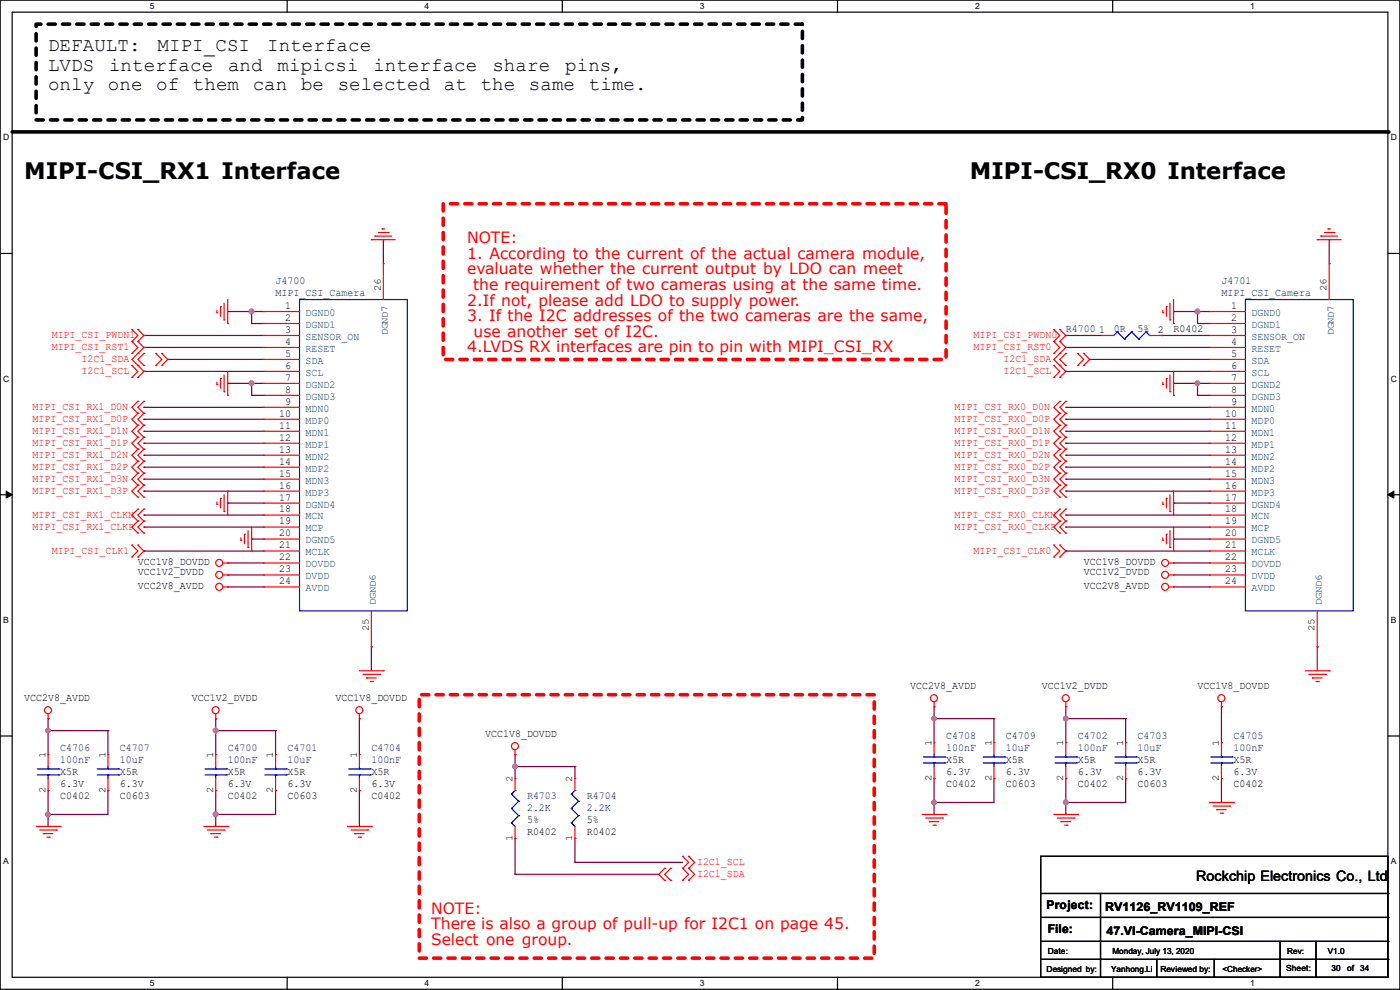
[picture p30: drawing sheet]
<svg xmlns="http://www.w3.org/2000/svg" width="297mm" height="210mm" viewBox="0 0 297 210" stroke-linecap="round" stroke-linejoin="round" font-family="sans-serif">
<defs><g id="words">
<g font-size="4.8">
<text x="5.1" y="37.9">MIPI-CSI_RX1 Interface</text>
<text x="205.8" y="37.9">MIPI-CSI_RX0 Interface</text>
</g>
<g font-size="4.1">
<text x="10.2" y="10.9">DEFAULT:</text>
<text x="33.4" y="10.9">MIPI_CSI</text>
<text x="56.7" y="10.9">Interface</text>
<text x="10.2" y="15">LVDS</text>
<text x="23.2" y="15">interface</text>
<text x="48.4" y="15">and</text>
<text x="58.9" y="15">mipicsi</text>
<text x="79.2" y="15">interface</text>
<text x="104.5" y="15">share</text>
<text x="119.9" y="15">pins,</text>
<text x="10.2" y="19">only</text>
<text x="22.9" y="19">one</text>
<text x="33.1" y="19">of</text>
<text x="40.9" y="19">them</text>
<text x="53.6" y="19">can</text>
<text x="63.9" y="19">be</text>
<text x="71.7" y="19">selected</text>
<text x="94.2" y="19">at</text>
<text x="102" y="19">the</text>
<text x="112.2" y="19">same</text>
<text x="124.9" y="19">time.</text>
</g>
<g font-size="3.3" fill="#f00">
<text x="99.1" y="51.6">NOTE:</text>
<text x="99.1" y="54.9">1. According to the current of the actual camera module,</text>
<text x="99.1" y="58.2">evaluate whether the current output by LDO can meet</text>
<text x="99.1" y="64.8">2.If not, please add LDO to supply power.</text>
<text x="100.4" y="61.5">the requirement of two cameras using at the same time.</text>
<text x="99.1" y="68.1">3. If the I2C addresses of the two cameras are the same,</text>
<text x="100.5" y="71.4">use another set of I2C.</text>
<text x="99.1" y="74.7">4.LVDS RX interfaces are pin to pin with MIPI_CSI_RX</text>
<text x="91.5" y="193.8">NOTE:</text>
<text x="91.5" y="197.1">There is also a group of pull-up for I2C1 on page 45.</text>
<text x="91.5" y="200.4">Select one group.</text>
</g>
<text font-size="3" x="253.8" y="186.9">Rockchip Electronics Co., Ltd</text>
<g font-size="2.5">
<text x="222" y="192.9">Project:</text>
<text x="222.3" y="198">File:</text>
<text x="234.5" y="193.2">RV1126_RV1109_REF</text>
<text x="234.7" y="198.2">47.VI-Camera_MIPI-CSI</text>
</g>
<g font-size="2.3" fill="#000080">
<text x="58.5" y="60.3">J4700</text>
<text x="58.5" y="62.9">MIPI_CSI_Camera</text>
<text x="259.1" y="60.3">J4701</text>
<text x="259.1" y="62.9">MIPI_CSI_Camera</text>
<text x="226.1" y="70.5">R4700</text>
<text x="236.3" y="70.5">0R</text>
<text x="12.7" y="159.4">C4706</text>
<text x="12.7" y="161.9">100nF</text>
<text x="25.4" y="159.4">C4707</text>
<text x="25.4" y="161.9">10uF</text>
<text x="48.3" y="159.4">C4700</text>
<text x="48.3" y="161.9">100nF</text>
<text x="61" y="159.4">C4701</text>
<text x="61" y="161.9">10uF</text>
<text x="78.8" y="159.4">C4704</text>
<text x="78.8" y="161.9">100nF</text>
<text x="200.7" y="156.8">C4708</text>
<text x="200.7" y="159.4">100nF</text>
<text x="213.4" y="156.8">C4709</text>
<text x="213.4" y="159.4">10uF</text>
<text x="228.6" y="156.8">C4702</text>
<text x="228.6" y="159.4">100nF</text>
<text x="241.3" y="156.8">C4703</text>
<text x="241.3" y="159.4">10uF</text>
<text x="261.7" y="156.8">C4705</text>
<text x="261.7" y="159.4">100nF</text>
<text x="111.8" y="169.5">R4703</text>
<text x="111.8" y="172.1">2.2K</text>
<text x="124.5" y="169.5">R4704</text>
<text x="124.5" y="172.1">2.2K</text>
</g>
<g font-size="2.3">
<text x="60.5" y="65.5">1</text>
<text x="261.2" y="65.5">1</text>
<text x="60.5" y="68.1">2</text>
<text x="60.5" y="70.6">3</text>
<text x="233.2" y="70.6">1</text>
<text x="241.3" y="70.5">5%</text>
<text x="245.7" y="70.6">2</text>
<text x="249" y="70.5">R0402</text>
<text x="261.2" y="68.1">2</text>
<text x="261.2" y="70.6">3</text>
<text x="60.5" y="73.2">4</text>
<text x="60.5" y="75.7">5</text>
<text x="261.2" y="73.2">4</text>
<text x="261.2" y="75.7">5</text>
<text x="60.5" y="78.2">6</text>
<text x="60.5" y="80.8">7</text>
<text x="60.5" y="83.3">8</text>
<text x="261.2" y="78.2">6</text>
<text x="261.2" y="80.8">7</text>
<text x="261.2" y="83.3">8</text>
<text x="59.2" y="88.4">10</text>
<text x="60.5" y="85.9">9</text>
<text x="259.9" y="88.4">10</text>
<text x="261.2" y="85.9">9</text>
<text x="59.2" y="90.9">11</text>
<text x="59.2" y="93.5">12</text>
<text x="259.9" y="90.9">11</text>
<text x="259.9" y="93.5">12</text>
<text x="59.2" y="96">13</text>
<text x="59.2" y="98.6">14</text>
<text x="59.2" y="101.1">15</text>
<text x="259.9" y="96">13</text>
<text x="259.9" y="98.6">14</text>
<text x="259.9" y="101.1">15</text>
<text x="59.2" y="103.6">16</text>
<text x="59.2" y="106.2">17</text>
<text x="259.9" y="103.6">16</text>
<text x="259.9" y="106.2">17</text>
<text x="59.2" y="108.7">18</text>
<text x="59.2" y="113.8">20</text>
<text x="59.2" y="111.3">19</text>
<text x="259.9" y="108.7">18</text>
<text x="259.9" y="113.8">20</text>
<text x="259.9" y="111.3">19</text>
<text x="29.3" y="119.8">VCC1V8_DOVDD</text>
<text x="59.2" y="116.3">21</text>
<text x="59.2" y="118.9">22</text>
<text x="229.9" y="119.8">VCC1V8_DOVDD</text>
<text x="259.9" y="116.3">21</text>
<text x="259.9" y="118.9">22</text>
<text x="29.3" y="122">VCC1V2_DVDD</text>
<text x="29.3" y="124.8">VCC2V8_AVDD</text>
<text x="59.2" y="121.4">23</text>
<text x="59.2" y="124">24</text>
<text x="229.9" y="122">VCC1V2_DVDD</text>
<text x="229.9" y="124.8">VCC2V8_AVDD</text>
<text x="259.9" y="121.4">23</text>
<text x="259.9" y="124">24</text>
<text x="5.1" y="148.7">VCC2V8_AVDD</text>
<text x="40.7" y="148.7">VCC1V2_DVDD</text>
<text x="71.2" y="148.7">VCC1V8_DOVDD</text>
<text x="193.1" y="146.2">VCC2V8_AVDD</text>
<text x="221" y="146.2">VCC1V2_DVDD</text>
<text x="254" y="146.2">VCC1V8_DOVDD</text>
<text x="102.9" y="156.3">VCC1V8_DOVDD</text>
<text x="200.7" y="161.9">X5R</text>
<text x="213.4" y="161.9">X5R</text>
<text x="228.6" y="161.9">X5R</text>
<text x="241.3" y="161.9">X5R</text>
<text x="261.7" y="161.9">X5R</text>
<text x="12.7" y="164.5">X5R</text>
<text x="12.7" y="167">6.3V</text>
<text x="25.4" y="164.5">X5R</text>
<text x="25.4" y="167">6.3V</text>
<text x="48.3" y="164.5">X5R</text>
<text x="48.3" y="167">6.3V</text>
<text x="61" y="164.5">X5R</text>
<text x="61" y="167">6.3V</text>
<text x="78.8" y="164.5">X5R</text>
<text x="78.8" y="167">6.3V</text>
<text x="200.7" y="167">C0402</text>
<text x="200.7" y="164.5">6.3V</text>
<text x="213.4" y="167">C0603</text>
<text x="213.4" y="164.5">6.3V</text>
<text x="228.6" y="167">C0402</text>
<text x="228.6" y="164.5">6.3V</text>
<text x="241.3" y="167">C0603</text>
<text x="241.3" y="164.5">6.3V</text>
<text x="261.7" y="167">C0402</text>
<text x="261.7" y="164.5">6.3V</text>
<text x="12.7" y="169.5">C0402</text>
<text x="25.4" y="169.5">C0603</text>
<text x="48.3" y="169.5">C0402</text>
<text x="61" y="169.5">C0603</text>
<text x="78.8" y="169.5">C0402</text>
<text x="111.8" y="177.2">R0402</text>
<text x="111.8" y="174.6">5%</text>
<text x="124.5" y="177.2">R0402</text>
<text x="124.5" y="174.6">5%</text>
</g>
<g font-size="2.3" fill="#f00">
<text x="11" y="71.8">MIPI_CSI_PWDN1</text>
<text x="206.5" y="71.8">MIPI_CSI_PWDN0</text>
<text x="11" y="74.3">MIPI_CSI_RST1</text>
<text x="17.3" y="76.8">I2C1_SDA</text>
<text x="206.5" y="74.3">MIPI_CSI_RST0</text>
<text x="212.9" y="76.8">I2C1_SDA</text>
<text x="17.3" y="79.4">I2C1_SCL</text>
<text x="212.9" y="79.4">I2C1_SCL</text>
<text x="6.9" y="87">MIPI_CSI_RX1_D0N</text>
<text x="6.9" y="89.5">MIPI_CSI_RX1_D0P</text>
<text x="202.5" y="87">MIPI_CSI_RX0_D0N</text>
<text x="202.5" y="89.5">MIPI_CSI_RX0_D0P</text>
<text x="6.9" y="92.1">MIPI_CSI_RX1_D1N</text>
<text x="6.9" y="94.6">MIPI_CSI_RX1_D1P</text>
<text x="202.5" y="92.1">MIPI_CSI_RX0_D1N</text>
<text x="202.5" y="94.6">MIPI_CSI_RX0_D1P</text>
<text x="6.9" y="97.2">MIPI_CSI_RX1_D2N</text>
<text x="6.9" y="99.7">MIPI_CSI_RX1_D2P</text>
<text x="202.5" y="97.2">MIPI_CSI_RX0_D2N</text>
<text x="202.5" y="99.7">MIPI_CSI_RX0_D2P</text>
<text x="6.9" y="104.8">MIPI_CSI_RX1_D3P</text>
<text x="6.9" y="102.2">MIPI_CSI_RX1_D3N</text>
<text x="202.5" y="104.8">MIPI_CSI_RX0_D3P</text>
<text x="202.5" y="102.2">MIPI_CSI_RX0_D3N</text>
<text x="6.9" y="112.4">MIPI_CSI_RX1_CLKP</text>
<text x="6.9" y="109.9">MIPI_CSI_RX1_CLKN</text>
<text x="202.5" y="112.4">MIPI_CSI_RX0_CLKP</text>
<text x="202.5" y="109.9">MIPI_CSI_RX0_CLKN</text>
<text x="11" y="117.5">MIPI_CSI_CLK1</text>
<text x="206.5" y="117.5">MIPI_CSI_CLK0</text>
<text x="147.9" y="183.5">I2C1_SCL</text>
<text x="147.9" y="186.1">I2C1_SDA</text>
</g>
<g font-size="2.3" fill="#004080">
<text x="64.8" y="67">DGND0</text>
<text x="64.8" y="69.6">DGND1</text>
<text x="265.5" y="67">DGND0</text>
<text x="265.5" y="69.6">DGND1</text>
<text x="64.8" y="72.1">SENSOR_ON</text>
<text x="64.8" y="74.6">RESET</text>
<text x="64.8" y="77.2">SDA</text>
<text x="265.5" y="72.1">SENSOR_ON</text>
<text x="265.5" y="74.6">RESET</text>
<text x="265.5" y="77.2">SDA</text>
<text x="64.8" y="79.7">SCL</text>
<text x="64.8" y="82.3">DGND2</text>
<text x="265.5" y="79.7">SCL</text>
<text x="265.5" y="82.3">DGND2</text>
<text x="64.8" y="84.8">DGND3</text>
<text x="64.8" y="87.3">MDN0</text>
<text x="64.8" y="89.9">MDP0</text>
<text x="265.5" y="84.8">DGND3</text>
<text x="265.5" y="87.3">MDN0</text>
<text x="265.5" y="89.9">MDP0</text>
<text x="64.8" y="92.4">MDN1</text>
<text x="64.8" y="95">MDP1</text>
<text x="265.5" y="92.4">MDN1</text>
<text x="265.5" y="95">MDP1</text>
<text x="64.8" y="97.5">MDN2</text>
<text x="64.8" y="100">MDP2</text>
<text x="265.5" y="97.5">MDN2</text>
<text x="265.5" y="100">MDP2</text>
<text x="64.8" y="102.6">MDN3</text>
<text x="64.8" y="105.1">MDP3</text>
<text x="64.8" y="107.7">DGND4</text>
<text x="265.5" y="102.6">MDN3</text>
<text x="265.5" y="105.1">MDP3</text>
<text x="265.5" y="107.7">DGND4</text>
<text x="64.8" y="110.2">MCN</text>
<text x="64.8" y="112.7">MCP</text>
<text x="265.5" y="110.2">MCN</text>
<text x="265.5" y="112.7">MCP</text>
<text x="64.8" y="115.3">DGND5</text>
<text x="64.8" y="117.8">MCLK</text>
<text x="265.5" y="115.3">DGND5</text>
<text x="265.5" y="117.8">MCLK</text>
<text x="64.8" y="120.4">DOVDD</text>
<text x="64.8" y="122.9">DVDD</text>
<text x="64.8" y="125.4">AVDD</text>
<text x="265.5" y="120.4">DOVDD</text>
<text x="265.5" y="122.9">DVDD</text>
<text x="265.5" y="125.4">AVDD</text>
</g>
<g font-size="2.1">
<text x="80.8" y="61.8" transform="rotate(-90 80.8 61.8)">26</text>
<text x="281.4" y="61.8" transform="rotate(-90 281.4 61.8)">26</text>
<text x="78.2" y="133.9" transform="rotate(-90 78.2 133.9)">25</text>
<text x="278.9" y="133.9" transform="rotate(-90 278.9 133.9)">25</text>
<text x="9.7" y="160.8" transform="rotate(-90 9.7 160.8)">1</text>
<text x="22.4" y="160.8" transform="rotate(-90 22.4 160.8)">1</text>
<text x="45.2" y="160.8" transform="rotate(-90 45.2 160.8)">1</text>
<text x="57.9" y="160.8" transform="rotate(-90 57.9 160.8)">1</text>
<text x="75.7" y="160.8" transform="rotate(-90 75.7 160.8)">1</text>
<text x="197.6" y="158.3" transform="rotate(-90 197.6 158.3)">1</text>
<text x="210.3" y="158.3" transform="rotate(-90 210.3 158.3)">1</text>
<text x="225.6" y="158.3" transform="rotate(-90 225.6 158.3)">1</text>
<text x="238.3" y="158.3" transform="rotate(-90 238.3 158.3)">1</text>
<text x="258.6" y="158.3" transform="rotate(-90 258.6 158.3)">1</text>
<text x="108.7" y="165.9" transform="rotate(-90 108.7 165.9)">2</text>
<text x="121.4" y="165.9" transform="rotate(-90 121.4 165.9)">2</text>
<text x="197.6" y="165.6" transform="rotate(-90 197.6 165.6)">2</text>
<text x="210.3" y="165.6" transform="rotate(-90 210.3 165.6)">2</text>
<text x="225.6" y="165.6" transform="rotate(-90 225.6 165.6)">2</text>
<text x="238.3" y="165.6" transform="rotate(-90 238.3 165.6)">2</text>
<text x="258.6" y="165.6" transform="rotate(-90 258.6 165.6)">2</text>
<text x="9.7" y="168.2" transform="rotate(-90 9.7 168.2)">2</text>
<text x="22.4" y="168.2" transform="rotate(-90 22.4 168.2)">2</text>
<text x="45.2" y="168.2" transform="rotate(-90 45.2 168.2)">2</text>
<text x="57.9" y="168.2" transform="rotate(-90 57.9 168.2)">2</text>
<text x="75.7" y="168.2" transform="rotate(-90 75.7 168.2)">2</text>
<text x="108.7" y="178.4" transform="rotate(-90 108.7 178.4)">1</text>
<text x="121.4" y="178.4" transform="rotate(-90 121.4 178.4)">1</text>
</g>
<g font-size="2.1" fill="#004080">
<text x="82.3" y="71.2" transform="rotate(-90 82.3 71.2)">DGND7</text>
<text x="283" y="71.2" transform="rotate(-90 283 71.2)">DGND7</text>
<text x="79.8" y="128.3" transform="rotate(-90 79.8 128.3)">DGND6</text>
<text x="280.4" y="128.3" transform="rotate(-90 280.4 128.3)">DGND6</text>
</g>
<g font-size="1.8">
<text x="31.8" y="1.9">5</text>
<text x="90.1" y="1.9">4</text>
<text x="148.5" y="1.9">3</text>
<text x="206.8" y="1.9">2</text>
<text x="265.2" y="1.9">1</text>
<text x=".7" y="29.8">D</text>
<text x="295.1" y="29.8">D</text>
<text x=".7" y="80.9">C</text>
<text x="295.1" y="80.9">C</text>
<text x=".7" y="132.1">B</text>
<text x="295.1" y="132.1">B</text>
<text x=".7" y="183.3">A</text>
<text x="295.1" y="183.3">A</text>
<text x="222.3" y="202.3">Date:</text>
<text x="236" y="202.3">Monday, July 13, 2020</text>
<text x="281.7" y="202.3">V1.0</text>
<text x="31.8" y="209.2">5</text>
<text x="90.1" y="209.2">4</text>
<text x="148.5" y="209.2">3</text>
<text x="206.8" y="209.2">2</text>
<text x="222" y="206.1">Designed by:</text>
<text x="235.7" y="206.1">Yanhong.Li</text>
<text x="246.2" y="206.1">Reviewed by:</text>
<text x="259.4" y="206.1">&lt;Checker&gt;</text>
<text x="265.2" y="209.2">1</text>
<text x="272.8" y="205.9">Sheet:</text>
<text x="282.5" y="205.9">30</text>
<text x="285.8" y="205.9">of 34</text>
</g>
<text font-size="1.7" x="273.1" y="202.3">Rev:</text>
</g></defs>
<path d="M0 0h297v209.8h-297zM2.6 2.6h291.8v204.7h-291.8z" fill="none" stroke="#000" stroke-width=".25"/>
<g fill="#fff">
<path d="M31.7 .3h1v2h-1z"/>
<path d="M31.7 207.6h1v1.9h-1z"/>
</g>
<path d="M60.9 0v2.6M60.9 207.3v2.5" fill="none" stroke="#000" stroke-width=".25"/>
<g fill="#fff">
<path d="M90.1 .3h1v2h-1z"/>
<path d="M90.1 207.6h1v1.9h-1z"/>
</g>
<path d="M119.3 0v2.6M119.3 207.3v2.5" fill="none" stroke="#000" stroke-width=".25"/>
<g fill="#fff">
<path d="M148.5 .3h.9v2h-.9z"/>
<path d="M148.5 207.6h.9v1.9h-.9z"/>
</g>
<path d="M177.7 0v2.6M177.7 207.3v2.5" fill="none" stroke="#000" stroke-width=".25"/>
<g fill="#fff">
<path d="M206.8 .3h1v2h-1z"/>
<path d="M206.8 207.6h1v1.9h-1z"/>
</g>
<path d="M236.1 0v2.6M236.1 207.3v2.5" fill="none" stroke="#000" stroke-width=".25"/>
<g fill="#fff">
<path d="M265.2 .3h1v2h-1z"/>
<path d="M265.2 207.6h1v1.9h-1z"/>
<path d="M.7 28.2h1.2v1.9h-1.2z"/>
<path d="M295.1 28.2h1.2v1.9h-1.2z"/>
<path d="M.7 79.3h1.2v2h-1.2z"/>
<path d="M295.1 79.3h1.2v2h-1.2z"/>
</g>
<path d="M0 53.8h2.6M294.4 53.8h2.6" fill="none" stroke="#000" stroke-width=".25"/>
<g fill="#fff">
<path d="M.7 130.5h1.2v2h-1.2z"/>
<path d="M295.1 130.5h1.1v2h-1.1z"/>
</g>
<path d="M0 104.9h2.6M294.4 104.9h2.6" fill="none" stroke="#000" stroke-width=".25"/>
<path d="M1.3 104.2l1.3 .7-1.3 .8zM294.4 104.9l1.3-.7v1.5z" fill="#000" stroke="#000" stroke-width=".21"/>
<g fill="#fff">
<path d="M.7 181.7h1.2v2h-1.2z"/>
<path d="M295.1 181.7h1.1v2h-1.1z"/>
</g>
<g fill="none" stroke="#000" stroke-width=".25">
<path d="M0 156.1h2.6M294.4 156.1h2.6M220.8 181.7h73.6v25.6h-73.6zM220.8 189.5h73.6M220.8 194.6h73.6M220.8 199.7h73.6M233.5 189.5v17.8M271.6 199.7v7.6M279.2 199.7v7.6M294.4 189.5h.1M294.4 194.6h.1M294.4 199.7h.1"/>
<path d="M220.8 203.5h73.6M233.5 207.3h.1M245.4 207.3h.1M245.4 203.5v3.8M257.6 207.3h.1M257.6 203.5v3.8M271.6 207.3h.1M279.2 207.3h.1M294.4 203.5h.1"/>
</g>
<path d="M94 43.2h106.7v33h-106.7zM88.9 147.4h96.6v55.8h-96.6z" fill="none" stroke="#f00" stroke-width=".76" stroke-dasharray="1.5 1.5"/>
<path d="M7.7 5.1h162.5v20.3h-162.5z" fill="none" stroke="#000" stroke-width=".76" stroke-dasharray="1.5 1.5"/>
<path d="M2.6 28h291.8" fill="none" stroke="#000" stroke-width=".76"/>
<circle cx="294.4" cy="28" r=".38" fill="#000"/>
<g fill="none" stroke="#800040" stroke-width=".25">
<path d="M81.3 50.8h.1M81.3 50.8v5.1M282 50.8h.1M282 50.8v5.1M30.5 78.8h.1M30.5 73.7h.1M30.5 71.2h.1M30.5 78.8h25.4M30.5 73.7h25.4M30.5 71.2h25.4M35.6 76.2h.1M35.6 76.2h20.3"/>
<path d="M48.3 66.1h.1M48.3 66.1h7.6M53.4 66.1h.1M53.4 68.6h.1M53.4 66.1v2.5M53.4 68.6h2.5M226.1 78.8h.1M226.1 73.7h.1M226.1 71.2h.1M226.1 78.8h30.5M226.1 73.7h30.5M226.1 71.2h7.6"/>
<path d="M231.2 76.2h.1M231.2 76.2h25.4M246.4 71.2h.1M246.4 71.2h10.2M249 66.1h.1M249 66.1h7.6M254 66.1h.1M254 68.6h.1M254 68.6h2.6M254 66.1v2.5M30.5 86.4h.1M30.5 88.9h.1"/>
<path d="M30.5 91.5h.1M30.5 94h.1M30.5 99.1h.1M30.5 96.6h.1M30.5 86.4h25.4M30.5 88.9h25.4M30.5 91.5h25.4M30.5 94h25.4M30.5 99.1h25.4M30.5 96.6h25.4M48.3 81.3h.1M48.3 81.3h7.6"/>
<path d="M53.4 83.9h.1M53.4 81.3h.1M53.4 81.3v2.6M53.4 83.9h2.5M226.1 86.4h.1M226.1 88.9h.1M226.1 91.5h.1M226.1 94h.1M226.1 99.1h.1M226.1 96.6h.1M226.1 86.4h30.5M226.1 88.9h30.5"/>
<path d="M226.1 91.5h30.5M226.1 94h30.5M226.1 99.1h30.5M226.1 96.6h30.5M249 81.3h.1M249 81.3h7.6M254 83.9h.1M254 81.3h.1M254 83.9h2.6M254 81.3v2.6M30.5 101.6h.1M30.5 104.2h.1"/>
<path d="M30.5 109.3h.1M30.5 111.8h.1M30.5 116.9h.1M30.5 101.6h25.4M30.5 104.2h25.4M30.5 109.3h25.4M30.5 111.8h25.4M30.5 116.9h25.4M48.3 106.7h.1M48.3 119.4h.1M48.3 106.7h7.6M48.3 119.4h7.6"/>
<path d="M53.4 114.3h.1M53.4 114.3h2.5M226.1 101.6h.1M226.1 104.2h.1M226.1 109.3h.1M226.1 111.8h.1M226.1 116.9h.1M226.1 101.6h30.5M226.1 104.2h30.5M226.1 109.3h30.5M226.1 111.8h30.5M226.1 116.9h30.5"/>
<path d="M249 114.3h.1M249 106.7h.1M249 119.4h.1M249 114.3h7.6M249 106.7h7.6M249 119.4h7.6M48.3 122h.1M48.3 124.5h.1M48.3 122h7.6M48.3 124.5h7.6M78.8 137.2h.1M78.8 137.2v5.1"/>
<path d="M249 122h.1M249 124.5h.1M249 122h7.6M249 124.5h7.6M279.4 137.2h.1M279.4 137.2v5.1M10.2 155h.1M10.2 152.4h.1M10.2 155h12.7M10.2 152.4v7.7M22.9 155h.1M22.9 155v5.1"/>
<path d="M45.8 155h.1M45.8 152.4h.1M45.8 155h12.7M45.8 152.4v7.7M58.5 155h.1M58.5 155v5.1M76.2 152.4h.1M76.2 152.4v7.7M198.2 152.4h.1M198.2 152.4h12.7M198.2 149.9v7.6M210.9 152.4h.1"/>
<path d="M210.9 152.4v5.1M226.1 152.4h.1M226.1 152.4h12.7M226.1 149.9v7.6M238.8 152.4h.1M238.8 152.4v5.1M259.1 149.9h.1M259.1 149.9v7.6M10.2 167.7h.1M10.2 172.8h.1M10.2 167.7v7.6M22.9 167.7h.1"/>
<path d="M22.9 167.7v5.1h-12.7M45.8 167.7h.1M45.8 172.8h.1M45.8 167.7v7.6M58.5 167.7h.1M58.5 167.7v5.1h-12.7M76.2 167.7h.1M76.2 167.7v7.6M109.3 160.1h.1M109.3 162.6h.1M109.3 177.8h.1M109.3 160.1v5"/>
<path d="M109.3 177.8v7.7M109.3 162.6h12.7M122 162.6h.1M122 177.8h.1M122 162.6v2.5M122 177.8v5.1M198.2 165.1h.1M198.2 170.2h.1M198.2 172.8h.1M198.2 165.1v7.7M210.9 165.1h.1M210.9 165.1v5.1h-12.7"/>
<path d="M226.1 165.1h.1M226.1 170.2h.1M226.1 172.8h.1M226.1 165.1v7.7M238.8 165.1h.1M238.8 165.1v5.1h-12.7M259.1 165.1h.1M259.1 165.1v5.1M109.3 185.5h.1M109.3 185.5h30.4M122 182.9h.1M122 182.9h22.8"/>
</g>
<g fill="#f0f" stroke="#f0f" stroke-width=".25">
<circle cx="198.1" cy="152.4" r=".49"/>
<circle cx="45.7" cy="172.7" r=".49"/>
<circle cx="10.2" cy="172.7" r=".49"/>
<circle cx="226.1" cy="152.4" r=".49"/>
<circle cx="226.1" cy="170.2" r=".49"/>
<circle cx="198.1" cy="170.2" r=".49"/>
<circle cx="45.7" cy="155" r=".49"/>
<circle cx="10.2" cy="155" r=".49"/>
<circle cx="53.4" cy="66.1" r=".49"/>
<circle cx="53.4" cy="81.3" r=".49"/>
<circle cx="254" cy="66.1" r=".49"/>
<circle cx="254" cy="81.3" r=".49"/>
<circle cx="109.2" cy="162.6" r=".49"/>
</g>
<g fill="none" stroke="#f00" stroke-width=".25">
<path d="M78.8 50.8h.1M78.8 50.8h5.1M79.5 50.1h.1M79.5 50.1h3.6M80.3 49.3h2M81.1 48.6h.1M81.1 48.6h.5M81.3 55.9h.1M81.3 55.9v7.6M82.3 49.3h.1M279.4 50.8h.1M279.4 50.8h5.1"/>
<path d="M280.2 50.1h.1M280.2 50.1h3.6M281 49.3h2M281.7 48.6h.1M281.7 48.6h.5M282 55.9h.1M282 55.9v7.6M283 49.3h.1M28 77.5h.1M28 72.4h.1M28 69.9h.1M28 75h.1"/>
<path d="M28 69.9l1.3 1.3-1.3 1.2M28 77.5l1.3 1.3-1.3 1.3M28 72.4l1.3 1.3-1.3 1.3M29.3 77.5h.1M29.3 75h.1M29.3 69.9h.1M29.3 72.4h.1M29.3 69.9l1.2 1.3-1.2 1.2M29.3 72.4l1.2 1.3-2.5 2.5 2.5 2.6-1.2 1.3M30.5 77.5h.1M30.5 75h.1M30.5 75l-1.2 1.2 1.2 1.3"/>
<path d="M33.1 77.5h.1M33.1 75h.1M33.1 75l1.2 1.2-1.2 1.3M34.3 75h.1M34.3 77.5h.1M34.3 75l1.3 1.2-1.3 1.3M46 66.3h.1M46 65.8v.5M46.8 65.1h.1M46.8 65.1v2M47.5 67.9h.1M47.5 64.3v3.6"/>
<path d="M47.5 79.5v3.6M48.3 68.6h.1M48.3 63.5v5.1M48.3 78.8v5.1M55.9 66.1h.1M55.9 68.6h.1M55.9 71.2h.1M55.9 73.7h.1M55.9 76.2h.1M55.9 78.8h.1M55.9 66.1h7.6M55.9 68.6h7.6"/>
<path d="M55.9 71.2h7.6M55.9 73.7h7.6M55.9 76.2h7.6M55.9 78.8h7.6M223.6 77.5h.1M223.6 72.4h.1M223.6 69.9h.1M223.6 75h.1M223.6 69.9l1.2 1.3-1.2 1.2M223.6 77.5l1.2 1.3-1.2 1.3M223.6 72.4l1.2 1.3-1.2 1.3M224.8 77.5h.1"/>
<path d="M224.8 75h.1M224.8 69.9h.1M224.8 72.4h.1M224.8 69.9l1.3 1.3-1.3 1.2M224.8 72.4l1.3 1.3-2.5 2.5 2.5 2.6-1.3 1.3M226.1 77.5h.1M226.1 75h.1M226.1 75l-1.3 1.2 1.3 1.3M228.6 77.5h.1M228.6 75h.1M228.6 75l1.3 1.2-1.3 1.3M229.9 75h.1"/>
<path d="M229.9 77.5h.1M229.9 75l1.3 1.2-1.3 1.3M233.7 71.2h.1M233.7 71.2h2.6M243.9 71.2h2.5M246.4 71.2h.1M246.7 66.3h.1M246.7 65.8v.5M247.4 65.1h.1M247.4 65.1v2M248.2 67.9h.1M248.2 64.3v3.6"/>
<path d="M248.2 79.5v3.6M249 68.6h.1M249 63.5v5.1M249 78.8v5.1M256.6 66.1h.1M256.6 68.6h.1M256.6 71.2h.1M256.6 73.7h.1M256.6 76.2h.1M256.6 78.8h.1M256.6 66.1h7.6M256.6 68.6h7.6"/>
<path d="M256.6 71.2h7.6M256.6 73.7h7.6M256.6 76.2h7.6M256.6 78.8h7.6M28 80.1h.1M29.3 97.8h.1M29.3 95.3h.1M29.3 92.8h.1M29.3 90.2h.1M29.3 87.7h.1M29.3 85.1h.1M29.3 80.1h.1"/>
<path d="M29.3 95.3l-1.3 1.3 1.3 1.2M29.3 97.8l-1.3 1.3 1.3 1.3M29.3 90.2l-1.3 1.3 1.3 1.3M29.3 92.8l-1.3 1.2 1.3 1.3M29.3 85.1l-1.3 1.3 1.3 1.3M29.3 87.7l-1.3 1.2 1.3 1.3M30.5 97.8h.1M30.5 95.3h.1M30.5 92.8h.1M30.5 90.2h.1M30.5 87.7h.1M30.5 85.1h.1"/>
<path d="M30.5 95.3l-1.2 1.3 1.2 1.2M30.5 97.8l-1.2 1.3 1.2 1.3M30.5 90.2l-1.2 1.3 1.2 1.3M30.5 92.8l-1.2 1.2 1.2 1.3M30.5 85.1l-1.2 1.3 1.2 1.3M30.5 87.7l-1.2 1.2 1.2 1.3M46 81.6h.1M46 81.1v.5M46.8 80.3h.1M46.8 80.3v2M47.5 83.1h.1M48.3 83.9h.1"/>
<path d="M55.9 81.3h.1M55.9 83.9h.1M55.9 86.4h.1M55.9 88.9h.1M55.9 91.5h.1M55.9 94h.1M55.9 96.6h.1M55.9 99.1h.1M55.9 81.3h7.6M55.9 83.9h7.6M55.9 86.4h7.6M55.9 88.9h7.6"/>
<path d="M55.9 91.5h7.6M55.9 94h7.6M55.9 96.6h7.6M55.9 99.1h7.6M223.6 80.1h.1M224.8 97.8h.1M224.8 95.3h.1M224.8 92.8h.1M224.8 90.2h.1M224.8 87.7h.1M224.8 85.1h.1M224.8 80.1h.1"/>
<path d="M224.8 95.3l-1.2 1.3 1.2 1.2M224.8 97.8l-1.2 1.3 1.2 1.3M224.8 90.2l-1.2 1.3 1.2 1.3M224.8 92.8l-1.2 1.2 1.2 1.3M224.8 85.1l-1.2 1.3 1.2 1.3M224.8 87.7l-1.2 1.2 1.2 1.3M226.1 97.8h.1M226.1 95.3h.1M226.1 92.8h.1M226.1 90.2h.1M226.1 87.7h.1M226.1 85.1h.1"/>
<path d="M226.1 95.3l-1.3 1.3 1.3 1.2M226.1 97.8l-1.3 1.3 1.3 1.3M226.1 90.2l-1.3 1.3 1.3 1.3M226.1 92.8l-1.3 1.2 1.3 1.3M226.1 85.1l-1.3 1.3 1.3 1.3M226.1 87.7l-1.3 1.2 1.3 1.3M246.7 81.6h.1M246.7 81.1v.5M247.4 80.3h.1M247.4 80.3v2M248.2 83.1h.1M249 83.9h.1"/>
<path d="M256.6 81.3h.1M256.6 83.9h.1M256.6 86.4h.1M256.6 88.9h.1M256.6 91.5h.1M256.6 94h.1M256.6 96.6h.1M256.6 99.1h.1M256.6 81.3h7.6M256.6 83.9h7.6M256.6 86.4h7.6M256.6 88.9h7.6"/>
<path d="M256.6 91.5h7.6M256.6 94h7.6M256.6 96.6h7.6M256.6 99.1h7.6M28 118.2h.1M28 115.6h.1M28 115.6l1.3 1.3-1.3 1.3M29.3 113.1h.1M29.3 110.5h.1M29.3 115.6h.1M29.3 118.2h.1M29.3 108h.1"/>
<path d="M29.3 105.5h.1M29.3 102.9h.1M29.3 100.4h.1M29.3 110.5l-1.3 1.3 1.3 1.3M29.3 115.6l1.2 1.3-1.2 1.3M29.3 108l-1.3 1.3 1.3 1.2M29.3 102.9l-1.3 1.3 1.3 1.3M29.3 100.4l-1.3 1.2 1.3 1.3M30.5 113.1h.1M30.5 110.5h.1M30.5 108h.1M30.5 105.5h.1"/>
<path d="M30.5 102.9h.1M30.5 100.4h.1M30.5 110.5l-1.2 1.3 1.2 1.3M30.5 108l-1.2 1.3 1.2 1.2M30.5 102.9l-1.2 1.3 1.2 1.3M30.5 100.4l-1.2 1.2 1.2 1.3M46 107h.1M46 106.5v.5M46.8 105.7h.1M46.8 105.7v2M47.3 119.4h1M47.5 108.5h.1"/>
<path d="M47.5 104.9v3.6M48.3 119.4h.1M48.3 109.3h.1M48.3 104.2v5.1M51.1 114.6h.1M51.1 114.1v.5M51.9 113.3h.1M51.9 113.3v2.1M52.6 116.1h.1M52.6 112.6v3.5M53.4 116.9h.1M53.4 111.8v5.1"/>
<path d="M55.9 101.6h.1M55.9 104.2h.1M55.9 106.7h.1M55.9 109.3h.1M55.9 114.3h.1M55.9 111.8h.1M55.9 116.9h.1M55.9 119.4h.1M55.9 119.4h7.6M55.9 101.6h7.6M55.9 104.2h7.6M55.9 106.7h7.6"/>
<path d="M55.9 109.3h7.6M55.9 114.3h7.6M55.9 111.8h7.6M55.9 116.9h7.6M223.6 118.2h.1M223.6 115.6h.1M223.6 115.6l1.2 1.3-1.2 1.3M224.8 113.1h.1M224.8 110.5h.1M224.8 115.6h.1M224.8 118.2h.1M224.8 108h.1"/>
<path d="M224.8 105.5h.1M224.8 102.9h.1M224.8 100.4h.1M224.8 110.5l-1.2 1.3 1.2 1.3M224.8 115.6l1.3 1.3-1.3 1.3M224.8 108l-1.2 1.3 1.2 1.2M224.8 102.9l-1.2 1.3 1.2 1.3M224.8 100.4l-1.2 1.2 1.2 1.3M226.1 113.1h.1M226.1 110.5h.1M226.1 108h.1M226.1 105.5h.1"/>
<path d="M226.1 102.9h.1M226.1 100.4h.1M226.1 110.5l-1.3 1.3 1.3 1.3M226.1 108l-1.3 1.3 1.3 1.2M226.1 102.9l-1.3 1.3 1.3 1.3M226.1 100.4l-1.3 1.2 1.3 1.3M246.7 107h.1M246.7 114.6h.1M246.7 106.5v.5M246.7 114.1v.5M247.4 105.7h.1M247.4 113.3h.1"/>
<path d="M247.4 105.7v2M247.4 113.3v2.1M247.9 119.4h1.1M248.2 108.5h.1M248.2 116.1h.1M248.2 104.9v3.6M248.2 112.6v3.5M249 119.4h.1M249 109.3h.1M249 116.9h.1M249 104.2v5.1M249 111.8v5.1"/>
<path d="M256.6 101.6h.1M256.6 104.2h.1M256.6 106.7h.1M256.6 109.3h.1M256.6 114.3h.1M256.6 111.8h.1M256.6 116.9h.1M256.6 119.4h.1M256.6 119.4h7.6M256.6 101.6h7.6M256.6 104.2h7.6M256.6 106.7h7.6"/>
<path d="M256.6 109.3h7.6M256.6 114.3h7.6M256.6 111.8h7.6M256.6 116.9h7.6M47.3 122h1M47.3 124.5h1M48.3 122h.1M48.3 124.5h.1M55.9 122h.1M55.9 124.5h.1M55.9 122h7.6M55.9 124.5h7.6"/>
<path d="M78.8 137.2h.1M78.8 129.6v7.6M247.9 122h1.1M247.9 124.5h1.1M249 122h.1M249 124.5h.1M256.6 122h.1M256.6 124.5h.1M256.6 122h7.6M256.6 124.5h7.6M279.4 137.2h.1M279.4 129.6v7.6"/>
<path d="M10.2 152.4h.1M10.2 151.4v1M45.8 152.4h.1M45.8 151.4v1M76.2 152.4h.1M76.2 151.4v1M76.2 142.3h5.1M77 143h3.6M77.8 143.8h.1M77.8 143.8h2M78.5 144.6h.5M79 144.6h.1"/>
<path d="M80.6 143h.1M81.3 142.3h.1M109.3 159v1.1M198.2 149.9h.1M198.2 157.5h.1M198.2 148.9v1M198.2 157.5v2.6M210.9 157.5h.1M210.9 157.5v2.6M226.1 149.9h.1M226.1 157.5h.1M226.1 148.9v1"/>
<path d="M226.1 157.5v2.6M238.8 157.5h.1M238.8 157.5v2.6M259.1 149.9h.1M259.1 157.5h.1M259.1 148.9v1M259.1 157.5v2.6M276.9 142.3h5.1M277.7 143h3.5M278.4 143.8h.1M278.4 143.8h2.1M279.2 144.6h.5"/>
<path d="M279.7 144.6h.1M281.2 143h.1M282 142.3h.1M7.7 175.3h5M8.4 176.1h3.6M9.2 176.8h.1M9.2 176.8h2M9.9 177.6h.6M10.2 160.1h.1M10.2 167.7h.1M10.2 160.1v2.5M10.2 165.1v2.6"/>
<path d="M10.5 177.6h.1M12 176.1h.1M12.7 175.3h.1M22.9 160.1h.1M22.9 167.7h.1M22.9 160.1v2.5M22.9 165.1v2.6M43.2 175.3h5.1M44 176.1h3.5M44.7 176.8h.1M44.7 176.8h2.1M45.5 177.6h.5"/>
<path d="M45.8 160.1h.1M45.8 167.7h.1M45.8 160.1v2.5M45.8 165.1v2.6M46 177.6h.1M47.5 176.1h.1M48.3 175.3h.1M58.5 160.1h.1M58.5 167.7h.1M58.5 160.1v2.5M58.5 165.1v2.6M73.7 175.3h5.1"/>
<path d="M74.5 176.1h3.5M75.2 176.8h.1M75.2 176.8h2.1M76 177.6h.5M76.2 160.1h.1M76.2 167.7h.1M76.2 160.1v2.5M76.2 165.1v2.6M76.5 177.6h.1M78 176.1h.1M78.8 175.3h.1M109.3 160.1h.1"/>
<path d="M109.3 177.8h.1M109.3 165.1h.1M109.3 165.1v2.6M109.3 175.3v2.5M122 177.8h.1M122 165.1h.1M122 165.1v2.6M122 175.3v2.5M195.6 172.8h5.1M196.4 173.5h3.5M197.1 174.3h.1M197.1 174.3h2.1"/>
<path d="M197.9 175h.5M198.2 165.1h.1M198.2 162.6v2.5M198.4 175h.1M199.9 173.5h.1M200.7 172.8h.1M210.9 165.1h.1M210.9 162.6v2.5M223.6 172.8h5M224.3 173.5h3.6M225.1 174.3h.1M225.1 174.3h2"/>
<path d="M225.8 175h.6M226.1 165.1h.1M226.1 162.6v2.5M226.4 175h.1M227.9 173.5h.1M228.6 172.8h.1M238.8 165.1h.1M238.8 162.6v2.5M256.6 170.2h5.1M257.3 171h3.6M258.1 171.7h.1M258.1 171.7h2"/>
<path d="M258.9 172.5h.5M259.1 165.1h.1M259.1 162.6v2.5M259.4 172.5h.1M260.9 171h.1M261.7 170.2h.1M141 184.2h.1M141 186.7h.1M141 184.2l-1.3 1.3 1.3 1.2M142.3 186.7h.1M142.3 184.2h.1M142.3 184.2l-1.3 1.3 1.3 1.2"/>
<path d="M144.8 184.2h.1M144.8 181.7h.1M144.8 186.7h.1M144.8 181.7l1.3 1.2-1.3 1.3M144.8 184.2l1.3 1.3-1.3 1.2M146.1 184.2h.1M146.1 181.7h.1M146.1 186.7h.1M146.1 181.7l1.3 1.2-1.3 1.3M146.1 184.2l1.3 1.3-1.3 1.2"/>
<circle cx="46.5" cy="119.4" r=".74"/>
<circle cx="247.2" cy="119.4" r=".74"/>
<circle cx="46.5" cy="121.9" r=".74"/>
<circle cx="46.5" cy="124.5" r=".74"/>
<circle cx="247.2" cy="121.9" r=".74"/>
<circle cx="247.2" cy="124.5" r=".74"/>
<circle cx="10.2" cy="150.6" r=".74"/>
<circle cx="45.7" cy="150.6" r=".74"/>
<circle cx="76.2" cy="150.6" r=".74"/>
<circle cx="109.2" cy="158.3" r=".74"/>
<circle cx="198.1" cy="148.1" r=".74"/>
<circle cx="226.1" cy="148.1" r=".74"/>
<circle cx="259.1" cy="148.1" r=".74"/>
</g>
<g fill="none" stroke="#00f" stroke-width=".25">
<path d="M63.5 63.5h22.9v66.1h-22.9zM237 70.4h.1M237 70.4l-.7 .8M237 70.4l1.5 1.5M238.5 71.9h.1M240.1 70.4h.1M240.1 70.4l-1.6 1.5M240.1 70.4l1.5 1.5M241.6 71.9h.1M243.1 70.4h.1M243.1 70.4l-1.5 1.5M243.1 70.4l.8 .8"/>
<path d="M243.9 71.2h.1M264.2 63.5h22.9v66.1h-22.9zM7.9 164.4h4.6M7.9 163.1h4.6M10.2 163.1h.1M10.2 164.4h.1M10.2 162.6v.5M10.2 164.4v.7M12.5 164.4h.1M12.5 163.1h.1M20.6 164.4h4.6M20.6 163.1h4.6"/>
<path d="M22.9 163.1h.1M22.9 164.4h.1M22.9 162.6v.5M22.9 164.4v.7M25.2 164.4h.1M25.2 163.1h.1M43.5 164.4h4.5M43.5 163.1h4.5M45.8 163.1h.1M45.8 164.4h.1M45.8 162.6v.5M45.8 164.4v.7"/>
<path d="M48 164.4h.1M48 163.1h.1M56.2 164.4h4.5M56.2 163.1h4.5M58.5 163.1h.1M58.5 164.4h.1M58.5 162.6v.5M58.5 164.4v.7M60.7 164.4h.1M60.7 163.1h.1M74 164.4h4.5M74 163.1h4.5"/>
<path d="M76.2 163.1h.1M76.2 164.4h.1M76.2 162.6v.5M76.2 164.4v.7M78.5 164.4h.1M78.5 163.1h.1M108.5 174.5h.1M108.5 171.5h.1M108.5 168.4h.1M108.5 174.5l.8 .8M108.5 171.5l1.5 1.5M108.5 168.4l1.5 1.6"/>
<path d="M109.3 167.7h.1M109.3 167.7l-.8 .7M110 173h.1M110 170h.1M110 173l-1.5 1.5M110 170l-1.5 1.5M121.2 174.5h.1M121.2 171.5h.1M121.2 168.4h.1M121.2 174.5l.8 .8M121.2 171.5l1.5 1.5M121.2 168.4l1.5 1.6"/>
<path d="M122 167.7h.1M122 167.7l-.8 .7M122.7 173h.1M122.7 170h.1M122.7 173l-1.5 1.5M122.7 170l-1.5 1.5M195.9 161.8h4.5M195.9 160.6h4.5M198.2 160.6h.1M198.2 161.8h.1M198.2 160.1v.5M198.2 161.8v.8"/>
<path d="M200.4 161.8h.1M200.4 160.6h.1M208.6 161.8h4.5M208.6 160.6h4.5M210.9 160.6h.1M210.9 161.8h.1M210.9 160.1v.5M210.9 161.8v.8M213.1 161.8h.1M213.1 160.6h.1M223.8 161.8h4.6M223.8 160.6h4.6"/>
<path d="M226.1 160.6h.1M226.1 161.8h.1M226.1 160.1v.5M226.1 161.8v.8M228.4 161.8h.1M228.4 160.6h.1M236.5 161.8h4.6M236.5 160.6h4.6M238.8 160.6h.1M238.8 161.8h.1M238.8 160.1v.5M238.8 161.8v.8"/>
<path d="M241.1 161.8h.1M241.1 160.6h.1M256.8 161.8h4.6M256.8 160.6h4.6M259.1 160.6h.1M259.1 161.8h.1M259.1 160.1v.5M259.1 161.8v.8M261.4 161.8h.1M261.4 160.6h.1"/>
</g>
<use href="#words"/>
</svg>
